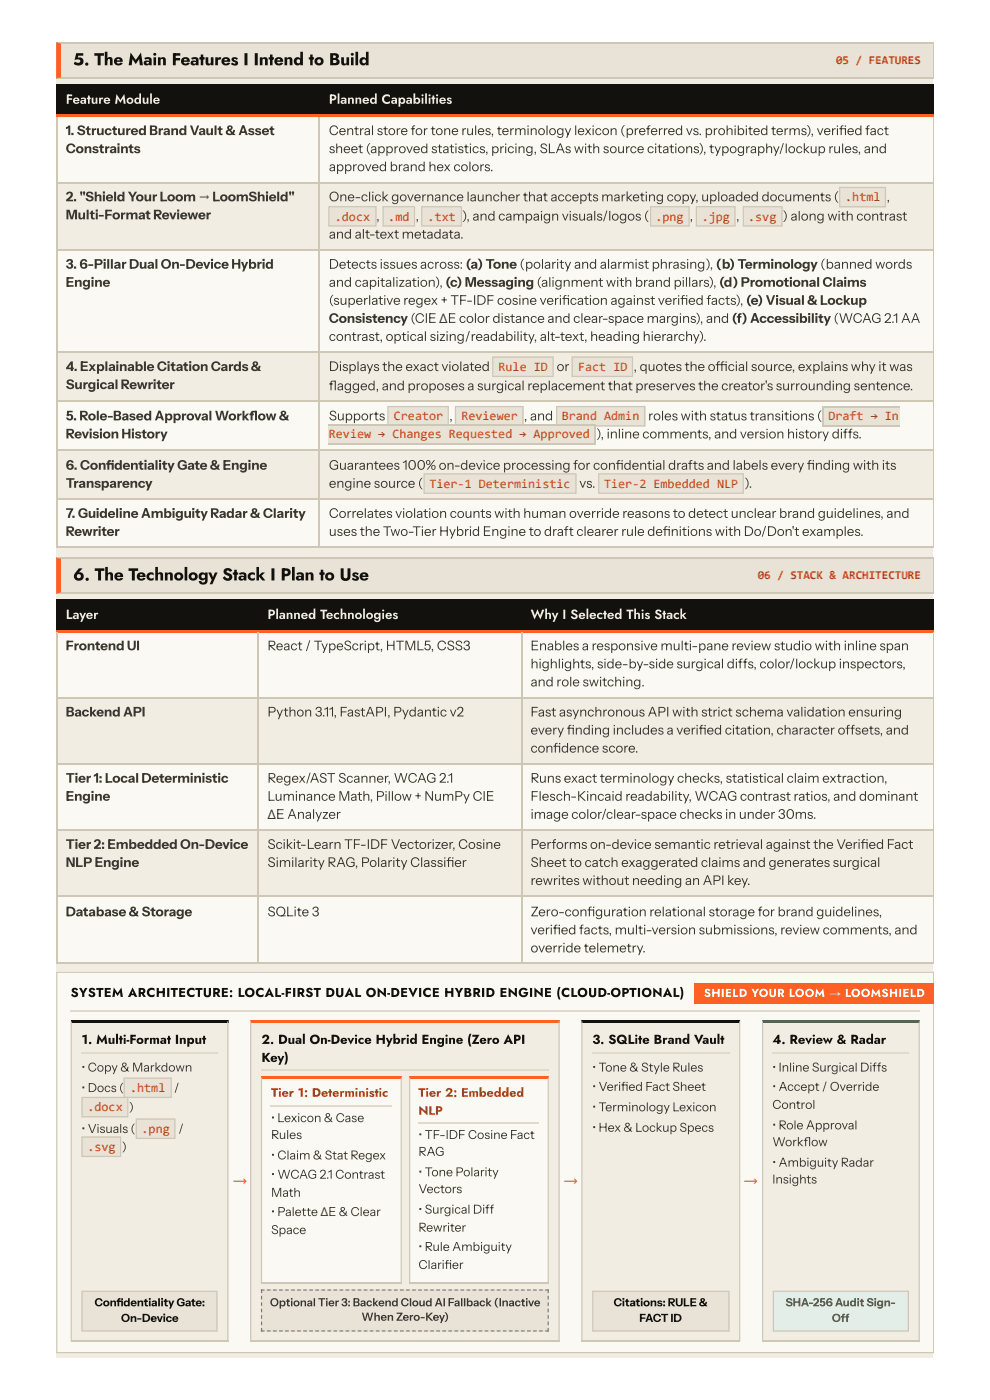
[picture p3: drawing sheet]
<svg xmlns="http://www.w3.org/2000/svg" width="210mm" height="297mm" viewBox="0 0 210 297" stroke-linecap="round" stroke-linejoin="round" font-family="sans-serif">
<defs><g id="words">
<g font-size="4.1" fill="#ff6124">
<text x="49.1" y="251.9">→</text>
<text x="119.2" y="251.9">→</text>
<text x="157.4" y="251.9">→</text>
</g>
<g font-size="3.7" fill="#12110e">
<text x="15.5" y="13.8">5. The Main Features I Intend to Build</text>
<text x="15.5" y="123.1">6. The Technology Stack I Plan to Use</text>
</g>
<g font-size="2.8" fill="#f1ede3">
<text x="13.9" y="22">Feature Module</text>
<text x="69.7" y="22">Planned Capabilities</text>
<text x="13.9" y="131.3">Layer</text>
<text x="56.7" y="131.3">Planned Technologies</text>
<text x="112.5" y="131.3">Why I Selected This Stack</text>
</g>
<g font-size="2.8" fill="#3a3630">
<text x="13.9" y="28.7">1. Structured Brand Vault &amp; Asset</text>
<text x="69.7" y="28.7">Central store for tone rules, terminology lexicon (preferred vs. prohibited terms), verifed fact</text>
<text x="177.9" y="28.7">i</text>
<text x="13.9" y="32.5">Constraints</text>
<text x="69.7" y="32.5">sheet (approved statistics, pricing, SLAs with source citations), typography/lockup rules, and</text>
<text x="69.7" y="36.3">approved brand hex colors.</text>
<text x="13.9" y="42.7">2. &quot;Shield Your Loom → LoomShield&quot;</text>
<text x="13.9" y="46.5">Multi-Format Reviewer</text>
<text x="69.7" y="42.7">One-click governance launcher that accepts marketing copy, uploaded documents (</text>
<text x="79.8" y="46.8">,</text>
<text x="88.1" y="46.8">,</text>
<text x="97.9" y="46.8">), and campaign visuals/logos (</text>
<text x="146.2" y="46.8">,</text>
<text x="156.1" y="46.8">,</text>
<text x="165.9" y="46.8">) along with contrast</text>
<text x="188" y="42.7">,</text>
<text x="69.7" y="50.6">and alt-text metadata.</text>
<text x="13.9" y="57">3. 6-Pillar Dual On-Device Hybrid</text>
<text x="69.7" y="57">Detects issues across: (a) Tone (polarity and alarmist phrasing), (b) Terminology (banned words</text>
<text x="13.9" y="60.8">Engine</text>
<text x="69.7" y="60.8">and capitalization), (c) Messaging (alignment with brand pillars), (d) Promotional Claims</text>
<text x="69.7" y="64.7">(superlative regex + TF-IDF cosine verifcation against verifed facts), (e) Visual &amp; Lockup</text>
<text x="119.1" y="64.7">i</text>
<text x="144.2" y="64.7">i</text>
<text x="69.7" y="68.5">Consistency (CIE ΔE color distance and clear-space margins), and (f) Accessibility (WCAG 2.1 AA</text>
<text x="69.7" y="72.3">contrast, optical sizing/readability, alt-text, heading hierarchy).</text>
<text x="13.9" y="78.7">4. Explainable Citation Cards &amp;</text>
<text x="13.9" y="82.5">Surgical Rewriter</text>
<text x="69.7" y="78.7">Displays the exact violated</text>
<text x="69.7" y="82.8">fagged, and proposes a surgical replacement that preserves the creator's surrounding sentence.</text>
<text x="69.7" y="82.8">l</text>
<text x="118" y="78.7">or</text>
<text x="134.3" y="78.7">,</text>
<text x="135.6" y="78.7">quotes the ofcial source, explains why it was</text>
<text x="151.7" y="78.7">f</text>
<text x="151.7" y="78.7">i</text>
<text x="13.9" y="89.2">5. Role-Based Approval Workfow &amp;</text>
<text x="52.8" y="89.2">l</text>
<text x="69.7" y="89.2">Supports</text>
<text x="95.3" y="89.2">,</text>
<text x="111.1" y="89.2">,</text>
<text x="112.4" y="89.2">and</text>
<text x="137.4" y="89.2">roles with status transitions (</text>
<text x="13.9" y="93">Revision History</text>
<text x="126.4" y="93">), inline comments, and version history diffs.</text>
<text x="13.9" y="99.7">6. Confdentiality Gate &amp; Engine</text>
<text x="22.5" y="99.7">i</text>
<text x="69.7" y="99.7">Guarantees 100% on-device processing for confdential drafts and labels every fnding with its</text>
<text x="130.5" y="99.7">i</text>
<text x="171.1" y="99.7">i</text>
<text x="13.9" y="103.5">Transparency</text>
<text x="69.7" y="103.5">engine source (</text>
<text x="122.8" y="103.5">vs.</text>
<text x="157.8" y="103.5">).</text>
<text x="13.9" y="109.9">7. Guideline Ambiguity Radar &amp; Clarity</text>
<text x="13.9" y="113.7">Rewriter</text>
<text x="69.7" y="109.9">Correlates violation counts with human override reasons to detect unclear brand guidelines, and</text>
<text x="69.7" y="113.7">uses the Two-Tier Hybrid Engine to draft clearer rule defnitions with Do/Don't examples.</text>
<text x="140.5" y="113.7">i</text>
<text x="13.9" y="138">Frontend UI</text>
<text x="56.7" y="138">React / TypeScript, HTML5, CSS3</text>
<text x="112.5" y="138">Enables a responsive multi-pane review studio with inline span</text>
<text x="112.5" y="141.8">highlights, side-by-side surgical diffs, color/lockup inspectors,</text>
<text x="112.5" y="145.6">and role switching.</text>
<text x="13.9" y="152">Backend API</text>
<text x="56.7" y="152">Python 3.11, FastAPI, Pydantic v2</text>
<text x="112.5" y="152">Fast asynchronous API with strict schema validation ensuring</text>
<text x="112.5" y="155.8">every fnding includes a verifed citation, character offsets, and</text>
<text x="120.2" y="155.8">i</text>
<text x="148.1" y="155.8">i</text>
<text x="112.5" y="159.7">confdence score.</text>
<text x="117.3" y="159.7">i</text>
<text x="13.9" y="166">Tier 1: Local Deterministic</text>
<text x="56.7" y="166">Regex/AST Scanner, WCAG 2.1</text>
<text x="112.5" y="166">Runs exact terminology checks, statistical claim extraction,</text>
<text x="13.9" y="169.9">Engine</text>
<text x="56.7" y="169.9">Luminance Math, Pillow + NumPy CIE</text>
<text x="56.7" y="173.7">ΔE Analyzer</text>
<text x="112.5" y="169.9">Flesch-Kincaid readability, WCAG contrast ratios, and dominant</text>
<text x="112.5" y="173.7">image color/clear-space checks in under 30ms.</text>
<text x="13.9" y="180.1">Tier 2: Embedded On-Device</text>
<text x="13.9" y="183.9">NLP Engine</text>
<text x="56.7" y="180.1">Scikit-Learn TF-IDF Vectorizer, Cosine</text>
<text x="56.7" y="183.9">Similarity RAG, Polarity Classifer</text>
<text x="94.6" y="183.9">i</text>
<text x="112.5" y="180.1">Performs on-device semantic retrieval against the Verifed Fact</text>
<text x="112.5" y="183.9">Sheet to catch exaggerated claims and generates surgical</text>
<text x="182.5" y="180.1">i</text>
<text x="112.5" y="187.8">rewrites without needing an API key.</text>
<text x="13.9" y="194.4">Database &amp; Storage</text>
<text x="56.7" y="194.4">SQLite 3</text>
<text x="112.5" y="194.4">Zero-confguration relational storage for brand guidelines,</text>
<text x="124.5" y="194.4">i</text>
<text x="112.5" y="198.2">verifed facts, multi-version submissions, review comments, and</text>
<text x="112.5" y="202.1">override telemetry.</text>
<text x="117.2" y="198.2">i</text>
</g>
<g font-size="2.8" fill="#12110e">
<text x="17.3" y="221.5">1. Multi-Format Input</text>
<text x="55.4" y="221.5">2. Dual On-Device Hybrid Engine (Zero API</text>
<text x="125.6" y="221.5">3. SQLite Brand Vault</text>
<text x="163.7" y="221.5">4. Review &amp; Radar</text>
<text x="55.4" y="225.3">Key)</text>
</g>
<g font-size="2.7" fill="#c23a0c">
<text x="71" y="46.8">.docx</text>
<text x="82.3" y="46.8">.md</text>
<text x="90.7" y="46.8">.txt</text>
<text x="139" y="46.8">.png</text>
<text x="148.8" y="46.8">.jpg</text>
<text x="158.6" y="46.8">.svg</text>
<text x="179.2" y="42.7">.html</text>
<text x="105.7" y="78.7">Rule ID</text>
<text x="122.6" y="78.7">Fact ID</text>
<text x="83.5" y="89.2">Creator</text>
<text x="97.8" y="89.2">Reviewer</text>
<text x="119.1" y="89.2">Brand Admin</text>
<text x="175.6" y="89.2">Draft → In</text>
<text x="69.7" y="93">Review → Changes Requested → Approved</text>
<text x="91" y="103.5">Tier-1 Deterministic</text>
<text x="128.1" y="103.5">Tier-2 Embedded NLP</text>
<text x="27.6" y="231.7">.html</text>
<text x="57.5" y="232.7">Tier 1: Deterministic</text>
<text x="88.7" y="232.7">Tier 2: Embedded</text>
<text x="18.5" y="235.8">.docx</text>
<text x="88.7" y="236.5">NLP</text>
<text x="18.5" y="244.2">.svg</text>
<text x="30" y="240.4">.png</text>
</g>
<text font-size="2.7" fill="#12110e" x="15" y="211.5">SYSTEM ARCHITECTURE: LOCAL-FIRST DUAL ON-DEVICE HYBRID ENGINE (CLOUD-OPTIONAL)</text>
<g font-size="2.6" fill="#3a3630">
<text x="17.3" y="227.3">• Copy &amp; Markdown</text>
<text x="125.6" y="227.3">• Tone &amp; Style Rules</text>
<text x="163.7" y="227.3">• Inline Surgical Diffs</text>
<text x="17.3" y="231.7">• Docs (</text>
<text x="36.9" y="231.7">/</text>
<text x="125.6" y="231.4">• Verifed Fact Sheet</text>
<text x="131.7" y="231.4">i</text>
<text x="163.7" y="231.4">• Accept / Override</text>
<text x="27.3" y="235.8">)</text>
<text x="57.5" y="238.1">• Lexicon &amp; Case</text>
<text x="125.6" y="235.8">• Terminology Lexicon</text>
<text x="163.7" y="235.3">Control</text>
<text x="163.7" y="239.6">• Role Approval</text>
<text x="17.3" y="240.4">• Visuals (</text>
<text x="25.8" y="244.2">)</text>
<text x="37.8" y="240.4">/</text>
<text x="57.5" y="241.6">Rules</text>
<text x="57.5" y="246">• Claim &amp; Stat Regex</text>
<text x="88.7" y="241.6">• TF-IDF Cosine Fact</text>
<text x="88.7" y="245.2">RAG</text>
<text x="125.6" y="240.1">• Hex &amp; Lockup Specs</text>
<text x="163.7" y="243.2">Workfow</text>
<text x="170.4" y="243.2">l</text>
<text x="57.5" y="250.1">• WCAG 2.1 Contrast</text>
<text x="88.7" y="249.6">• Tone Polarity</text>
<text x="163.7" y="247.5">• Ambiguity Radar</text>
<text x="163.7" y="251.1">Insights</text>
<text x="57.5" y="253.9">Math</text>
<text x="57.5" y="258">• Palette ΔE &amp; Clear</text>
<text x="88.7" y="253.1">Vectors</text>
<text x="88.7" y="257.5">• Surgical Diff</text>
<text x="57.5" y="261.8">Space</text>
<text x="88.7" y="261.3">Rewriter</text>
<text x="88.7" y="265.4">• Rule Ambiguity</text>
<text x="88.7" y="269.2">Clarifer</text>
<text x="94.3" y="269.2">i</text>
</g>
<g font-size="2.5" fill="#c23a0c">
<text x="177.3" y="13.6">05 / FEATURES</text>
<text x="160.6" y="122.9">06 / STACK &amp; ARCHITECTURE</text>
</g>
<text font-size="2.5" fill="#fff" x="149.2" y="211.5">SHIELD YOUR LOOM → LOOMSHIELD</text>
<g font-size="2.4" fill="#12110e">
<text x="20" y="277.1">Confdentiality Gate:</text>
<text x="24.7" y="277.1">i</text>
<text x="25.7" y="280.5">On-Device</text>
<text x="130.1" y="277.1">Citations: RULE &amp;</text>
<text x="135.5" y="280.5">FACT ID</text>
</g>
<g font-size="2.4" fill="#3a3630">
<text x="57.2" y="277.1">Optional Tier 3: Backend Cloud AI Fallback (Inactive</text>
<text x="76.6" y="280.2">When Zero-Key)</text>
</g>
<g font-size="2.4" fill="#2f6b46">
<text x="166.5" y="277.1">SHA-256 Audit Sign-</text>
<text x="176.4" y="280.5">Off</text>
</g>
</g></defs>
<path d="M11.9 9h185.9v279.1h-185.9z" fill="#f1ede3"/>
<path d="M11.9 9h186.1v7.7h-186.1z" fill="#e8e3d6"/>
<path d="M11.9 9.1h186.1M11.9 16.5h186.1" fill="none" stroke="#cfc7b5" stroke-width=".26"/>
<path d="M197.9 9v7.7" fill="none" stroke="#cfc7b5" stroke-width=".21"/>
<path d="M11.9 9l1 .3v7.1l-1 .3z" fill="#ff6124"/>
<path d="M11.9 17.9h186.1v98.4h-186.1z" fill="#fbf9f4"/>
<g fill="#12110e">
<path d="M12.2 17.9h55.6v6.7h-55.6z"/>
<path d="M67.8 17.9h130.2v6.7h-130.2z"/>
</g>
<g fill="#f1ede3">
<path d="M12.2 38.6h55.6v14.3h-55.6z"/>
<path d="M67.8 38.6h130.2v14.3h-130.2z"/>
<path d="M12.2 74.6h55.6v10.5h-55.6z"/>
<path d="M67.8 74.6h130.2v10.5h-130.2z"/>
<path d="M12.2 95.6h55.6v10.2h-55.6z"/>
<path d="M67.8 95.6h130.2v10.2h-130.2z"/>
</g>
<path d="M11.9 18.1h186.1M12 17.9v6.4M67.7 17.9v6.4" fill="none" stroke="#12110e" stroke-width=".26"/>
<path d="M197.9 17.9v6.4" fill="none" stroke="#12110e" stroke-width=".21"/>
<g fill="#ff6124">
<path d="M11.9 24.3h55.9v.5h-55.9z"/>
<path d="M67.8 24.3h130.2v.5h-130.2z"/>
</g>
<path d="M11.9 38.7h186.1M12 24.8v91.5M67.7 24.8v91.5M11.9 53h186.1M11.9 74.8h186.1M11.9 85h186.1M11.9 95.4h186.1M11.9 105.9h186.1M11.9 116.1h186.1" fill="none" stroke="#cfc7b5" stroke-width=".26"/>
<path d="M197.9 24.8v91.5" fill="none" stroke="#cfc7b5" stroke-width=".21"/>
<path d="M11.9 118.3h186.1v7.7h-186.1z" fill="#e8e3d6"/>
<path d="M11.9 118.4h186.1M11.9 125.8h186.1" fill="none" stroke="#cfc7b5" stroke-width=".26"/>
<path d="M197.9 118.3v7.7" fill="none" stroke="#cfc7b5" stroke-width=".21"/>
<path d="M11.9 118.3l1 .2v7.2l-1 .3z" fill="#ff6124"/>
<path d="M11.9 127.2h186.1v77.2h-186.1z" fill="#fbf9f4"/>
<g fill="#12110e">
<path d="M12.2 127.2h42.6v6.7h-42.6z"/>
<path d="M54.8 127.2h55.7v6.7h-55.7z"/>
<path d="M110.5 127.2h87.5v6.7h-87.5z"/>
</g>
<g fill="#f1ede3">
<path d="M12.2 147.9h42.6v14.1h-42.6z"/>
<path d="M54.8 147.9h55.7v14.1h-55.7z"/>
<path d="M110.5 147.9h87.5v14.1h-87.5z"/>
<path d="M12.2 176h42.6v14.3h-42.6z"/>
<path d="M54.8 176h55.7v14.3h-55.7z"/>
<path d="M110.5 176h87.5v14.3h-87.5z"/>
</g>
<path d="M11.9 127.4h186.1M12 127.2v6.4M54.7 127.2v6.4M110.6 127.2v6.4" fill="none" stroke="#12110e" stroke-width=".26"/>
<path d="M197.9 127.2v6.4" fill="none" stroke="#12110e" stroke-width=".21"/>
<g fill="#ff6124">
<path d="M11.9 133.6h42.9v.5h-42.9z"/>
<path d="M54.8 133.6h55.9v.5h-55.9z"/>
<path d="M110.7 133.6h87.3v.5h-87.3z"/>
</g>
<path d="M12 134.1v70.3M54.7 134.1v70.3M110.6 134.1v70.3M11.9 148h186.1M11.9 162.1h186.1M11.9 176.1h186.1M11.9 190.2h186.1M11.9 204.2h186.1" fill="none" stroke="#cfc7b5" stroke-width=".26"/>
<path d="M197.9 134.1v70.3" fill="none" stroke="#cfc7b5" stroke-width=".21"/>
<path d="M11.9 206.1h186.1v81h-186.1z" fill="#fbf9f4"/>
<path d="M12 206.3h185.9v80.7h-185.9z" fill="none" stroke="#cfc7b5" stroke-width=".26"/>
<path d="M15 214.4h180" fill="none" stroke="#e0dacb" stroke-width=".26"/>
<path d="M177.9 39.6h10v4.4h-10z" fill="#e8e3d6"/>
<path d="M178 39.8h9.7v4.1h-9.7z" fill="none" stroke="#cfc7b5" stroke-width=".26"/>
<path d="M69.6 43.7h10.2v4.4h-10.2z" fill="#e8e3d6"/>
<path d="M69.7 43.9h10v4h-10z" fill="none" stroke="#cfc7b5" stroke-width=".26"/>
<path d="M81.1 43.7h6.9v4.4h-6.9z" fill="#e8e3d6"/>
<path d="M81.2 43.9h6.7v4h-6.7z" fill="none" stroke="#cfc7b5" stroke-width=".26"/>
<path d="M89.3 43.7h8.7v4.4h-8.7z" fill="#e8e3d6"/>
<path d="M89.4 43.9h8.4v4h-8.4z" fill="none" stroke="#cfc7b5" stroke-width=".26"/>
<path d="M137.8 43.7h8.4v4.4h-8.4z" fill="#e8e3d6"/>
<path d="M137.9 43.9h8.2v4h-8.2z" fill="none" stroke="#cfc7b5" stroke-width=".26"/>
<path d="M147.5 43.7h8.4v4.4h-8.4z" fill="#e8e3d6"/>
<path d="M147.6 43.9h8.2v4h-8.2z" fill="none" stroke="#cfc7b5" stroke-width=".26"/>
<path d="M157.5 43.7h8.4v4.4h-8.4z" fill="#e8e3d6"/>
<path d="M157.6 43.9h8.2v4h-8.2z" fill="none" stroke="#cfc7b5" stroke-width=".26"/>
<path d="M104.3 75.6h13.1v4.4h-13.1z" fill="#e8e3d6"/>
<path d="M104.5 75.8h12.7v4.1h-12.7z" fill="none" stroke="#cfc7b5" stroke-width=".26"/>
<path d="M121.2 75.6h13v4.4h-13z" fill="#e8e3d6"/>
<path d="M121.3 75.8h12.8v4.1h-12.8z" fill="none" stroke="#cfc7b5" stroke-width=".26"/>
<path d="M82.1 86.1h13.1v4.4h-13.1z" fill="#e8e3d6"/>
<path d="M82.3 86.2h12.7v4.1h-12.7z" fill="none" stroke="#cfc7b5" stroke-width=".26"/>
<path d="M96.4 86.1h14.6v4.4h-14.6z" fill="#e8e3d6"/>
<path d="M96.6 86.2h14.3v4.1h-14.3z" fill="none" stroke="#cfc7b5" stroke-width=".26"/>
<path d="M117.9 86.1h18.9v4.4h-18.9z" fill="#e8e3d6"/>
<path d="M118 86.2h18.7v4.1h-18.7z" fill="none" stroke="#cfc7b5" stroke-width=".26"/>
<path d="M174.3 86.1h16.4v4.4h-16.4z" fill="#e8e3d6"/>
<path d="M174.3 86.2h16.4M174.3 90.3h16.4M174.4 86.1v4.4" fill="none" stroke="#cfc7b5" stroke-width=".26"/>
<path d="M69.6 89.9h56.7v4.4h-56.7z" fill="#e8e3d6"/>
<path d="M69.6 90.1h56.7M69.6 94.2h56.7M126.2 89.9v4.4" fill="none" stroke="#cfc7b5" stroke-width=".26"/>
<path d="M89.8 100.4h32.4v4.4h-32.4z" fill="#e8e3d6"/>
<path d="M89.9 100.5h32.2v4.1h-32.2z" fill="none" stroke="#cfc7b5" stroke-width=".26"/>
<path d="M126.8 100.4h30.9v4.4h-30.9z" fill="#e8e3d6"/>
<path d="M126.9 100.5h30.7v4.1h-30.7z" fill="none" stroke="#cfc7b5" stroke-width=".26"/>
<path d="M147.3 208.7h50.7v4.3h-50.7z" fill="#ff6124"/>
<path d="M15 216.4h33.4v68.1h-33.4z" fill="#f1ede3"/>
<path d="M15 216.4h33.4v.5h-33.4z" fill="#12110e"/>
<path d="M15.1 216.4v68.1M48.3 216.4v68.1M15 284.4h33.4" fill="none" stroke="#cfc7b5" stroke-width=".26"/>
<path d="M17.3 223.4h28.8" fill="none" stroke="#e0dacb" stroke-width=".26"/>
<path d="M26.2 228.6h10.2v4.4h-10.2z" fill="#e8e3d6"/>
<path d="M26.3 228.7h10v4.1h-10z" fill="none" stroke="#cfc7b5" stroke-width=".26"/>
<path d="M17.3 232.7h9.9v4.3h-9.9z" fill="#e8e3d6"/>
<path d="M17.4 232.8h9.7v4.1h-9.7z" fill="none" stroke="#cfc7b5" stroke-width=".26"/>
<path d="M28.8 237.3h8.4v4.3h-8.4z" fill="#e8e3d6"/>
<path d="M28.9 237.4h8.2v4.1h-8.2z" fill="none" stroke="#cfc7b5" stroke-width=".26"/>
<path d="M17.3 241.1h8.4v4.4h-8.4z" fill="#e8e3d6"/>
<path d="M17.4 241.3h8.2v4h-8.2z" fill="none" stroke="#cfc7b5" stroke-width=".26"/>
<path d="M17.3 273.8h28.8v8.7h-28.8z" fill="#e8e3d6"/>
<path d="M17.4 273.9h28.6v8.5h-28.6z" fill="none" stroke="#cfc7b5" stroke-width=".26"/>
<path d="M53 216.4h65.6v68.1h-65.6z" fill="#f1ede3"/>
<path d="M53 216.4h65.6v.5h-65.6z" fill="#ff6124"/>
<path d="M53.1 216.4v68.1M118.5 216.4v68.1M53 284.4h65.6" fill="none" stroke="#cfc7b5" stroke-width=".26"/>
<path d="M55.3 227h61.1" fill="none" stroke="#e0dacb" stroke-width=".26"/>
<path d="M55.3 228.4h29.9v43.9h-29.9z" fill="#fbf9f4"/>
<path d="M55.3 228.4h29.9v.5h-29.9z" fill="#ff6124"/>
<path d="M55.4 228.4v43.9M85.1 228.4v43.9M55.3 272.2h29.9" fill="none" stroke="#cfc7b5" stroke-width=".26"/>
<path d="M57.4 234.6h25.8" fill="none" stroke="#e0dacb" stroke-width=".26"/>
<path d="M86.7 228.4h29.7v43.9h-29.7z" fill="#fbf9f4"/>
<path d="M86.7 228.4h29.7v.5h-29.7z" fill="#ff6124"/>
<path d="M86.9 228.4v43.9M116.2 228.4v43.9M86.7 272.2h29.7" fill="none" stroke="#cfc7b5" stroke-width=".26"/>
<path d="M88.8 238.2h25.5" fill="none" stroke="#e0dacb" stroke-width=".26"/>
<path d="M55.3 273.6h61.1v8.9h-61.1z" fill="#e8e3d6"/>
<g fill="#877f69">
<path d="M55.3 273.6h.8v.2h-.8zM56.6 273.6h.8v.2h-.8zM57.9 273.6h.7v.2h-.7zM59.2 273.6h.7v.2h-.7zM60.4 273.6h.8v.2h-.8zM61.7 273.6h.8v.2h-.8zM63 273.6h.8v.2h-.8zM64.3 273.6h.8v.2h-.8zM65.6 273.6h.7v.2h-.7zM66.9 273.6h.7v.2h-.7zM68.1 273.6h.8v.2h-.8zM69.4 273.6h.8v.2h-.8zM70.7 273.6h.8v.2h-.8zM72 273.6h.8v.2h-.8zM73.3 273.6h.7v.2h-.7zM74.6 273.6h.7v.2h-.7zM75.8 273.6h.8v.2h-.8zM77.1 273.6h.8v.2h-.8zM78.4 273.6h.8v.2h-.8zM79.7 273.6h.7v.2h-.7zM81 273.6h.7v.2h-.7zM82.2 273.6h.8v.2h-.8zM83.5 273.6h.8v.2h-.8zM84.8 273.6h.8v.2h-.8zM86.1 273.6h.8v.2h-.8zM87.4 273.6h.7v.2h-.7zM88.7 273.6h.7v.2h-.7zM89.9 273.6h.8v.2h-.8zM91.2 273.6h.8v.2h-.8zM92.5 273.6h.8v.2h-.8zM93.8 273.6h.8v.2h-.8zM95.1 273.6h.7v.2h-.7zM96.4 273.6h.7v.2h-.7zM97.6 273.6h.8v.2h-.8zM98.9 273.6h.8v.2h-.8zM100.2 273.6h.8v.2h-.8zM101.5 273.6h.7v.2h-.7zM102.8 273.6h.7v.2h-.7zM104 273.6h.8v.2h-.8zM105.3 273.6h.8v.2h-.8zM106.6 273.6h.8v.2h-.8zM107.9 273.6h.8v.2h-.8zM109.2 273.6h.7v.2h-.7zM110.5 273.6h.7v.2h-.7zM111.7 273.6h.8v.2h-.8zM113 273.6h.8v.2h-.8zM114.3 273.6h.8v.2h-.8zM115.6 273.6h.8v.2h-.8z"/>
<path d="M55.3 282.2h.8v.3h-.8zM56.6 282.2h.8v.3h-.8zM57.9 282.2h.7v.3h-.7zM59.2 282.2h.7v.3h-.7zM60.4 282.2h.8v.3h-.8zM61.7 282.2h.8v.3h-.8zM63 282.2h.8v.3h-.8zM64.3 282.2h.8v.3h-.8zM65.6 282.2h.7v.3h-.7zM66.9 282.2h.7v.3h-.7zM68.1 282.2h.8v.3h-.8zM69.4 282.2h.8v.3h-.8zM70.7 282.2h.8v.3h-.8zM72 282.2h.8v.3h-.8zM73.3 282.2h.7v.3h-.7zM74.6 282.2h.7v.3h-.7zM75.8 282.2h.8v.3h-.8zM77.1 282.2h.8v.3h-.8zM78.4 282.2h.8v.3h-.8zM79.7 282.2h.7v.3h-.7zM81 282.2h.7v.3h-.7zM82.2 282.2h.8v.3h-.8zM83.5 282.2h.8v.3h-.8zM84.8 282.2h.8v.3h-.8zM86.1 282.2h.8v.3h-.8zM87.4 282.2h.7v.3h-.7zM88.7 282.2h.7v.3h-.7zM89.9 282.2h.8v.3h-.8zM91.2 282.2h.8v.3h-.8zM92.5 282.2h.8v.3h-.8zM93.8 282.2h.8v.3h-.8zM95.1 282.2h.7v.3h-.7zM96.4 282.2h.7v.3h-.7zM97.6 282.2h.8v.3h-.8zM98.9 282.2h.8v.3h-.8zM100.2 282.2h.8v.3h-.8zM101.5 282.2h.7v.3h-.7zM102.8 282.2h.7v.3h-.7zM104 282.2h.8v.3h-.8zM105.3 282.2h.8v.3h-.8zM106.6 282.2h.8v.3h-.8zM107.9 282.2h.8v.3h-.8zM109.2 282.2h.7v.3h-.7zM110.5 282.2h.7v.3h-.7zM111.7 282.2h.8v.3h-.8zM113 282.2h.8v.3h-.8zM114.3 282.2h.8v.3h-.8zM115.6 282.2h.8v.3h-.8z"/>
<path d="M116.1 273.6h.3v.7h-.3zM116.1 274.9h.3v.8h-.3zM116.1 276.3h.3v.7h-.3zM116.1 277.6h.3v.8h-.3zM116.1 279h.3v.8h-.3zM116.1 280.4h.3v.7h-.3zM116.1 281.7h.3v.8h-.3z"/>
<path d="M55.3 273.6h.3v.7h-.3zM55.3 274.9h.3v.8h-.3zM55.3 276.3h.3v.7h-.3zM55.3 277.6h.3v.8h-.3zM55.3 279h.3v.8h-.3zM55.3 280.4h.3v.7h-.3zM55.3 281.7h.3v.8h-.3z"/>
</g>
<path d="M123.2 216.4h33.8v68.1h-33.8z" fill="#f1ede3"/>
<path d="M123.2 216.4h33.8v.5h-33.8z" fill="#12110e"/>
<path d="M123.4 216.4v68.1M156.8 216.4v68.1M123.2 284.4h33.8" fill="none" stroke="#cfc7b5" stroke-width=".26"/>
<path d="M125.5 223.4h29.2" fill="none" stroke="#e0dacb" stroke-width=".26"/>
<path d="M125.5 273.8h29.2v8.7h-29.2z" fill="#e8e3d6"/>
<path d="M125.7 273.9h28.8v8.5h-28.8z" fill="none" stroke="#cfc7b5" stroke-width=".26"/>
<path d="M161.6 216.4h33.4v68.1h-33.4z" fill="#f1ede3"/>
<path d="M161.6 216.4h33.4v.5h-33.4z" fill="#2f6b46"/>
<path d="M161.7 216.4v68.1M194.9 216.4v68.1M161.6 284.4h33.4" fill="none" stroke="#cfc7b5" stroke-width=".26"/>
<path d="M163.8 223.4h28.9" fill="none" stroke="#e0dacb" stroke-width=".26"/>
<path d="M163.8 273.8h28.9v8.7h-28.9z" fill="#e2eee7"/>
<path d="M164 273.9h28.6v8.5h-28.6z" fill="none" stroke="#cfc7b5" stroke-width=".26"/>
<use href="#words"/>
</svg>
